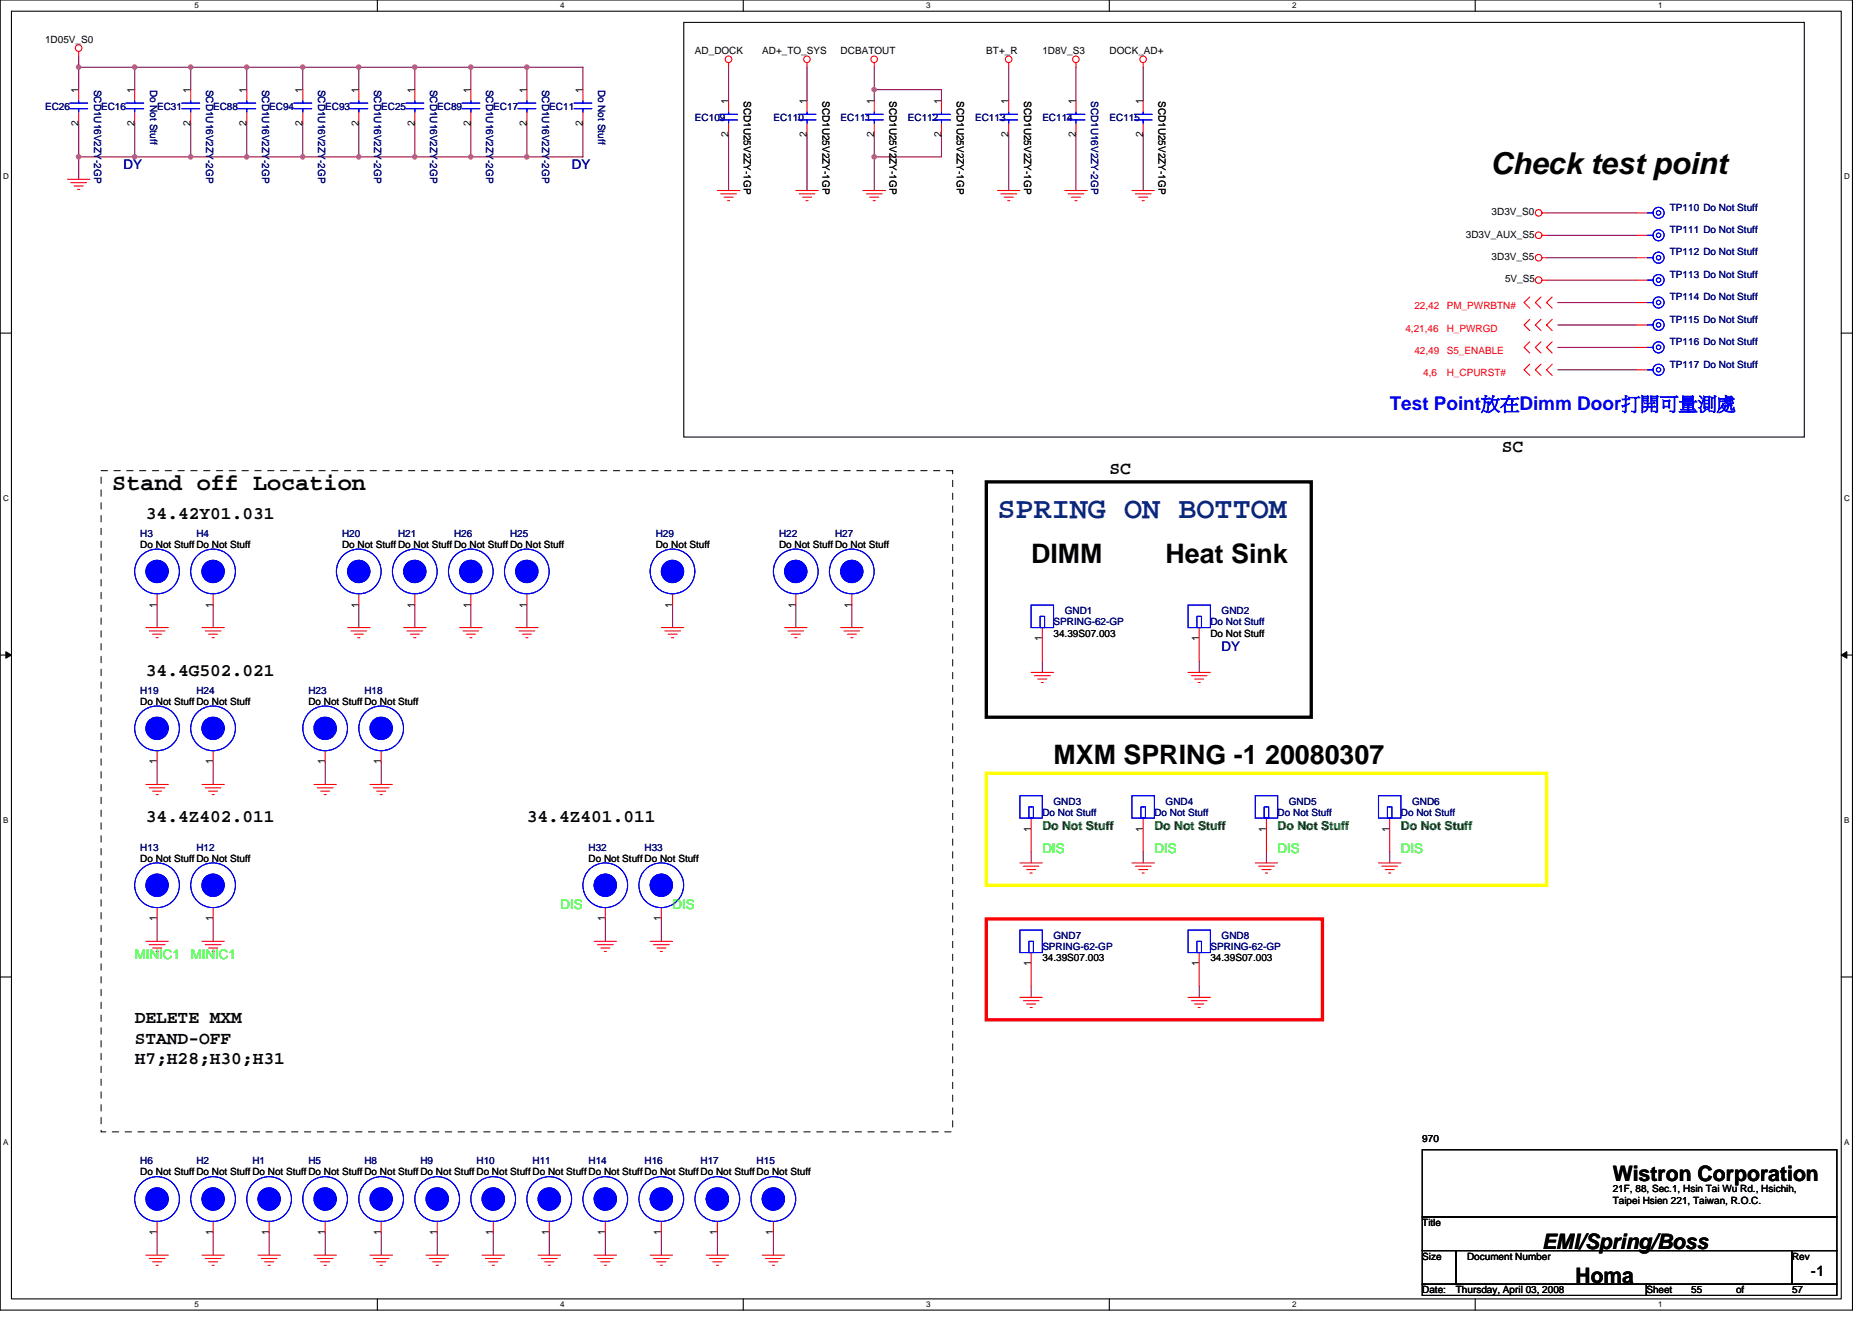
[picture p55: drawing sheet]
<svg xmlns="http://www.w3.org/2000/svg" width="297mm" height="210mm" viewBox="0 0 297 210" stroke-linecap="round" stroke-linejoin="round" font-family="sans-serif">
<defs><g id="words">
<text font-size="4.8" x="236.5" y="27.5">Check test point</text>
<text font-size="4.8" fill="#004080" x="158.3" y="82.2">SPRING ON BOTTOM</text>
<g font-size="4.3">
<text x="163.6" y="89.3">DIMM</text>
<text x="185" y="89.3">Heat Sink</text>
<text x="167.2" y="121.3">MXM SPRING -1 20080307</text>
</g>
<text font-size="3.7" x="17.8" y="77.8">Stand off Location</text>
<g font-size="3.4">
<text x="255.9" y="187.3">Wistron Corporation</text>
<text x="244.7" y="198.2">EMI/Spring/Boss</text>
<text x="250" y="203.5">Homa</text>
</g>
<text font-size="3" fill="#00f" x="220.5" y="65">Test Point放在Dimm Door打開可量測處</text>
<g font-size="2.8">
<text x="238.3" y="71.7">SC</text>
<text x="176.1" y="75.2">SC</text>
<text x="23.2" y="82.4">34.42Y01.031</text>
<text x="23.2" y="107.3">34.4G502.021</text>
<text x="23.2" y="130.4">34.4Z402.011</text>
<text x="83.6" y="130.4">34.4Z401.011</text>
<text x="21.4" y="162.4">DELETE MXM</text>
<text x="21.4" y="165.6">STAND-OFF</text>
<text x="21.4" y="168.8">H7;H28;H30;H31</text>
</g>
<text font-size="2.3" x="287.4" y="202.5">-1</text>
<g font-size="2.1" fill="#0000a0">
<text x="19.6" y="26.8">DY</text>
<text x="90.7" y="26.8">DY</text>
<text x="193.8" y="103.3">DY</text>
</g>
<g font-size="2.1" fill="#0f0">
<text x="165.4" y="135.3">DIS</text>
<text x="183.2" y="135.3">DIS</text>
<text x="202.7" y="135.3">DIS</text>
<text x="222.3" y="135.3">DIS</text>
<text x="88.9" y="144.1">DIS</text>
<text x="106.7" y="144.1">DIS</text>
<text x="21.4" y="152.1">MINIC1</text>
<text x="30.3" y="152.1">MINIC1</text>
</g>
<g font-size="1.9" fill="#008000">
<text x="165.4" y="131.6">Do Not Stuff</text>
<text x="183.2" y="131.6">Do Not Stuff</text>
<text x="202.7" y="131.6">Do Not Stuff</text>
<text x="222.3" y="131.6">Do Not Stuff</text>
</g>
<g font-size="1.6">
<text x="7.2" y="6.8">1D05V_S0</text>
<text x="110.3" y="8.5">AD_DOCK</text>
<text x="120.9" y="8.5">AD+_TO_SYS</text>
<text x="133.4" y="8.5">DCBATOUT</text>
<text x="156.5" y="8.5">BT+_R</text>
<text x="165.4" y="8.5">1D8V_S3</text>
<text x="176.1" y="8.5">DOCK_AD+</text>
<text x="12.5" y="14.8" transform="rotate(-90 12.5 14.8)">1</text>
<text x="21.4" y="14.8" transform="rotate(-90 21.4 14.8)">1</text>
<text x="30.2" y="14.8" transform="rotate(-90 30.2 14.8)">1</text>
<text x="39.1" y="14.8" transform="rotate(-90 39.1 14.8)">1</text>
<text x="48" y="14.8" transform="rotate(-90 48 14.8)">1</text>
<text x="56.9" y="14.8" transform="rotate(-90 56.9 14.8)">1</text>
<text x="65.8" y="14.8" transform="rotate(-90 65.8 14.8)">1</text>
<text x="74.7" y="14.8" transform="rotate(-90 74.7 14.8)">1</text>
<text x="83.6" y="14.8" transform="rotate(-90 83.6 14.8)">1</text>
<text x="92.5" y="14.8" transform="rotate(-90 92.5 14.8)">1</text>
<text x="115.6" y="16.5" transform="rotate(-90 115.6 16.5)">1</text>
<text x="118" y="16" transform="rotate(90 118 16)">SCD1U25V2ZY-1GP</text>
<text x="128" y="16.5" transform="rotate(-90 128 16.5)">1</text>
<text x="130.5" y="16" transform="rotate(90 130.5 16)">SCD1U25V2ZY-1GP</text>
<text x="138.7" y="16.5" transform="rotate(-90 138.7 16.5)">1</text>
<text x="141.2" y="16" transform="rotate(90 141.2 16)">SCD1U25V2ZY-1GP</text>
<text x="149.4" y="16.5" transform="rotate(-90 149.4 16.5)">1</text>
<text x="151.8" y="16" transform="rotate(90 151.8 16)">SCD1U25V2ZY-1GP</text>
<text x="160" y="16.5" transform="rotate(-90 160 16.5)">1</text>
<text x="162.5" y="16" transform="rotate(90 162.5 16)">SCD1U25V2ZY-1GP</text>
<text x="170.7" y="16.5" transform="rotate(-90 170.7 16.5)">1</text>
<text x="181.4" y="16.5" transform="rotate(-90 181.4 16.5)">1</text>
<text x="183.8" y="16" transform="rotate(90 183.8 16)">SCD1U25V2ZY-1GP</text>
<text x="12.5" y="19.9" transform="rotate(-90 12.5 19.9)">2</text>
<text x="21.4" y="19.9" transform="rotate(-90 21.4 19.9)">2</text>
<text x="30.2" y="19.9" transform="rotate(-90 30.2 19.9)">2</text>
<text x="39.1" y="19.9" transform="rotate(-90 39.1 19.9)">2</text>
<text x="48" y="19.9" transform="rotate(-90 48 19.9)">2</text>
<text x="56.9" y="19.9" transform="rotate(-90 56.9 19.9)">2</text>
<text x="65.8" y="19.9" transform="rotate(-90 65.8 19.9)">2</text>
<text x="74.7" y="19.9" transform="rotate(-90 74.7 19.9)">2</text>
<text x="83.6" y="19.9" transform="rotate(-90 83.6 19.9)">2</text>
<text x="92.5" y="19.9" transform="rotate(-90 92.5 19.9)">2</text>
<text x="115.6" y="21.7" transform="rotate(-90 115.6 21.7)">2</text>
<text x="128" y="21.7" transform="rotate(-90 128 21.7)">2</text>
<text x="138.7" y="21.7" transform="rotate(-90 138.7 21.7)">2</text>
<text x="149.4" y="21.7" transform="rotate(-90 149.4 21.7)">2</text>
<text x="160" y="21.7" transform="rotate(-90 160 21.7)">2</text>
<text x="170.7" y="21.7" transform="rotate(-90 170.7 21.7)">2</text>
<text x="181.4" y="21.7" transform="rotate(-90 181.4 21.7)">2</text>
<text x="236.7" y="34.1">3D3V_S0</text>
<text x="232.6" y="37.7">3D3V_AUX_S5</text>
<text x="236.7" y="41.3">3D3V_S5</text>
<text x="238.8" y="44.8">5V_S5</text>
<text x="22.3" y="86.9">Do Not Stuff Do Not Stuff</text>
<text x="54.3" y="86.9">Do Not Stuff Do Not Stuff Do Not Stuff Do Not Stuff</text>
<text x="104.1" y="86.9">Do Not Stuff</text>
<text x="123.6" y="86.9">Do Not Stuff Do Not Stuff</text>
<text x="24.9" y="96.4" transform="rotate(-90 24.9 96.4)">1</text>
<text x="33.8" y="96.4" transform="rotate(-90 33.8 96.4)">1</text>
<text x="56.9" y="96.4" transform="rotate(-90 56.9 96.4)">1</text>
<text x="65.8" y="96.4" transform="rotate(-90 65.8 96.4)">1</text>
<text x="74.7" y="96.4" transform="rotate(-90 74.7 96.4)">1</text>
<text x="83.6" y="96.4" transform="rotate(-90 83.6 96.4)">1</text>
<text x="106.7" y="96.4" transform="rotate(-90 106.7 96.4)">1</text>
<text x="126.3" y="96.4" transform="rotate(-90 126.3 96.4)">1</text>
<text x="135.1" y="96.4" transform="rotate(-90 135.1 96.4)">1</text>
<text x="165.4" y="101.7" transform="rotate(-90 165.4 101.7)">1</text>
<text x="167.2" y="101">34.39S07.003</text>
<text x="190.3" y="101.7" transform="rotate(-90 190.3 101.7)">1</text>
<text x="192.1" y="101">Do Not Stuff</text>
<text x="22.3" y="111.8">Do Not Stuff Do Not Stuff</text>
<text x="48.9" y="111.8">Do Not Stuff Do Not Stuff</text>
<text x="24.9" y="121.3" transform="rotate(-90 24.9 121.3)">1</text>
<text x="33.8" y="121.3" transform="rotate(-90 33.8 121.3)">1</text>
<text x="51.6" y="121.3" transform="rotate(-90 51.6 121.3)">1</text>
<text x="60.5" y="121.3" transform="rotate(-90 60.5 121.3)">1</text>
<text x="163.6" y="132" transform="rotate(-90 163.6 132)">1</text>
<text x="181.4" y="132" transform="rotate(-90 181.4 132)">1</text>
<text x="200.9" y="132" transform="rotate(-90 200.9 132)">1</text>
<text x="220.5" y="132" transform="rotate(-90 220.5 132)">1</text>
<text x="22.3" y="136.7">Do Not Stuff Do Not Stuff</text>
<text x="93.4" y="136.7">Do Not Stuff Do Not Stuff</text>
<text x="24.9" y="146.2" transform="rotate(-90 24.9 146.2)">1</text>
<text x="33.8" y="146.2" transform="rotate(-90 33.8 146.2)">1</text>
<text x="96" y="146.2" transform="rotate(-90 96 146.2)">1</text>
<text x="104.9" y="146.2" transform="rotate(-90 104.9 146.2)">1</text>
<text x="163.6" y="153.3" transform="rotate(-90 163.6 153.3)">1</text>
<text x="165.4" y="152.5">34.39S07.003</text>
<text x="190.3" y="153.3" transform="rotate(-90 190.3 153.3)">1</text>
<text x="192.1" y="152.5">34.39S07.003</text>
<text x="225.7" y="181.2">970</text>
<text x="22.3" y="186.5">Do Not Stuff Do Not Stuff Do Not Stuff Do Not Stuff Do Not Stuff Do Not Stuff Do Not Stuff Do Not Stuff Do Not Stuff Do Not Stuff Do Not Stuff Do Not Stuff</text>
<text x="255.9" y="189.2">21F, 88, Sec.1, Hsin Tai Wu Rd., Hsichih,</text>
<text x="255.9" y="191">Taipei Hsien 221, Taiwan, R.O.C.</text>
<text x="24.9" y="196" transform="rotate(-90 24.9 196)">1</text>
<text x="33.8" y="196" transform="rotate(-90 33.8 196)">1</text>
<text x="42.7" y="196" transform="rotate(-90 42.7 196)">1</text>
<text x="51.6" y="196" transform="rotate(-90 51.6 196)">1</text>
<text x="60.5" y="196" transform="rotate(-90 60.5 196)">1</text>
<text x="69.4" y="196" transform="rotate(-90 69.4 196)">1</text>
<text x="78.2" y="196" transform="rotate(-90 78.2 196)">1</text>
<text x="87.1" y="196" transform="rotate(-90 87.1 196)">1</text>
<text x="96" y="196" transform="rotate(-90 96 196)">1</text>
<text x="104.9" y="196" transform="rotate(-90 104.9 196)">1</text>
<text x="113.8" y="196" transform="rotate(-90 113.8 196)">1</text>
<text x="122.7" y="196" transform="rotate(-90 122.7 196)">1</text>
<text x="225.7" y="194.5">Title</text>
<text x="225.7" y="199.8">Size</text>
<text x="232.8" y="199.8">Document Number</text>
<text x="284.3" y="199.8">Rev</text>
<text x="225.7" y="205.2">Date:</text>
<text x="231" y="205.2">Thursday, April 03, 2008</text>
<text x="261.2" y="205.2">Sheet</text>
<text x="268.3" y="205.2">55</text>
<text x="275.5" y="205.2">of</text>
<text x="284.3" y="205.2">57</text>
</g>
<g font-size="1.6" fill="#000080">
<text x="7.2" y="17.4">EC26</text>
<text x="14.9" y="14.2" transform="rotate(90 14.9 14.2)">SCD1U16V2ZY-2GP</text>
<text x="16" y="17.4">EC16</text>
<text x="23.8" y="14.2" transform="rotate(90 23.8 14.2)">Do Not Stuff</text>
<text x="24.9" y="17.4">EC31</text>
<text x="32.7" y="14.2" transform="rotate(90 32.7 14.2)">SCD1U16V2ZY-2GP</text>
<text x="33.8" y="17.4">EC88</text>
<text x="41.6" y="14.2" transform="rotate(90 41.6 14.2)">SCD1U16V2ZY-2GP</text>
<text x="42.7" y="17.4">EC94</text>
<text x="50.5" y="14.2" transform="rotate(90 50.5 14.2)">SCD1U16V2ZY-2GP</text>
<text x="51.6" y="17.4">EC93</text>
<text x="59.4" y="14.2" transform="rotate(90 59.4 14.2)">SCD1U16V2ZY-2GP</text>
<text x="60.5" y="17.4">EC25</text>
<text x="68.3" y="14.2" transform="rotate(90 68.3 14.2)">SCD1U16V2ZY-2GP</text>
<text x="69.4" y="17.4">EC89</text>
<text x="77.1" y="14.2" transform="rotate(90 77.1 14.2)">SCD1U16V2ZY-2GP</text>
<text x="78.3" y="17.4">EC17</text>
<text x="86" y="14.2" transform="rotate(90 86 14.2)">SCD1U16V2ZY-2GP</text>
<text x="87.2" y="17.4">EC11</text>
<text x="94.9" y="14.2" transform="rotate(90 94.9 14.2)">Do Not Stuff</text>
<text x="173.2" y="16" transform="rotate(90 173.2 16)">SCD1U16V2ZY-2GP</text>
<text x="110.3" y="19.2">EC109</text>
<text x="122.7" y="19.2">EC110</text>
<text x="133.4" y="19.2">EC111</text>
<text x="144.1" y="19.2">EC112</text>
<text x="154.7" y="19.2">EC113</text>
<text x="165.4" y="19.2">EC114</text>
<text x="176.1" y="19.2">EC115</text>
<text x="265" y="33.4">TP110 Do Not Stuff</text>
<text x="265" y="40.5">TP112 Do Not Stuff</text>
<text x="265" y="37">TP111 Do Not Stuff</text>
<text x="265" y="47.6">TP114 Do Not Stuff</text>
<text x="265" y="44.1">TP113 Do Not Stuff</text>
<text x="265" y="51.2">TP115 Do Not Stuff</text>
<text x="265" y="54.8">TP116 Do Not Stuff</text>
<text x="265" y="58.3">TP117 Do Not Stuff</text>
<text x="22.3" y="85.2">H3</text>
<text x="31.2" y="85.2">H4</text>
<text x="54.3" y="85.2">H20</text>
<text x="63.2" y="85.2">H21</text>
<text x="72" y="85.2">H26</text>
<text x="80.9" y="85.2">H25</text>
<text x="104.1" y="85.2">H29</text>
<text x="123.6" y="85.2">H22</text>
<text x="132.5" y="85.2">H27</text>
<text x="167.2" y="99.2">SPRING-62-GP</text>
<text x="168.9" y="97.4">GND1</text>
<text x="192.1" y="99.2">Do Not Stuff</text>
<text x="193.8" y="97.4">GND2</text>
<text x="22.3" y="110">H19</text>
<text x="31.2" y="110">H24</text>
<text x="48.9" y="110">H23</text>
<text x="57.8" y="110">H18</text>
<text x="165.4" y="129.4">Do Not Stuff</text>
<text x="167.2" y="127.7">GND3</text>
<text x="183.2" y="129.4">Do Not Stuff</text>
<text x="185" y="127.7">GND4</text>
<text x="202.7" y="129.4">Do Not Stuff</text>
<text x="204.5" y="127.7">GND5</text>
<text x="222.3" y="129.4">Do Not Stuff</text>
<text x="224.1" y="127.7">GND6</text>
<text x="22.3" y="134.9">H13</text>
<text x="31.2" y="134.9">H12</text>
<text x="93.4" y="134.9">H32</text>
<text x="102.3" y="134.9">H33</text>
<text x="167.2" y="149">GND7</text>
<text x="193.8" y="149">GND8</text>
<text x="165.4" y="150.8">SPRING-62-GP</text>
<text x="192.1" y="150.8">SPRING-62-GP</text>
<text x="22.3" y="184.7">H6</text>
<text x="31.2" y="184.7">H2</text>
<text x="40" y="184.7">H1</text>
<text x="48.9" y="184.7">H5</text>
<text x="57.8" y="184.7">H8</text>
<text x="66.7" y="184.7">H9</text>
<text x="75.6" y="184.7">H10</text>
<text x="84.5" y="184.7">H11</text>
<text x="93.4" y="184.7">H14</text>
<text x="102.3" y="184.7">H16</text>
<text x="111.2" y="184.7">H17</text>
<text x="120.1" y="184.7">H15</text>
</g>
<g font-size="1.6" fill="#f00">
<text x="223" y="52.6">4,21,46</text>
<text x="224.4" y="49.1">22,42</text>
<text x="229.6" y="52.6">H_PWRGD</text>
<text x="229.6" y="49.1">PM_PWRBTN#</text>
<text x="224.4" y="56.2">42,49</text>
<text x="225.8" y="59.7">4,6</text>
<text x="229.6" y="56.2">S5_ENABLE</text>
<text x="229.6" y="59.7">H_CPURST#</text>
</g>
<g font-size="1.3">
<text x="30.8" y="1.3">5</text>
<text x="88.9" y="1.3">4</text>
<text x="147" y="1.3">3</text>
<text x="205" y="1.3">2</text>
<text x="263.1" y="1.3">1</text>
<text x=".5" y="28.4">D</text>
<text x="292.6" y="28.4">D</text>
<text x=".5" y="79.5">C</text>
<text x="292.6" y="79.5">C</text>
<text x=".5" y="130.6">B</text>
<text x="292.6" y="130.6">B</text>
<text x=".5" y="181.7">A</text>
<text x="292.6" y="181.7">A</text>
<text x="30.8" y="207.4">5</text>
<text x="88.9" y="207.4">4</text>
<text x="147" y="207.4">3</text>
<text x="205" y="207.4">2</text>
<text x="263.1" y="207.4">1</text>
</g>
</g></defs>
<path d="M0 0h293.9v207.9h-293.9zM1.8 1.8h290.4v204.3h-290.4z" fill="none" stroke="#000" stroke-width=".17"/>
<g fill="#fff">
<path d="M30.8 .2h.7v1.4h-.7z"/>
<path d="M30.8 206.3h.7v1.4h-.7z"/>
</g>
<path d="M59.9 0v1.8M59.9 206.1v1.8" fill="none" stroke="#000" stroke-width=".17"/>
<g fill="#fff">
<path d="M88.9 .2h.7v1.4h-.7z"/>
<path d="M88.9 206.3h.7v1.4h-.7z"/>
</g>
<path d="M117.9 0v1.8M117.9 206.1v1.8" fill="none" stroke="#000" stroke-width=".17"/>
<g fill="#fff">
<path d="M147 .2h.7v1.4h-.7z"/>
<path d="M147 206.3h.7v1.4h-.7z"/>
</g>
<path d="M176 0v1.8M176 206.1v1.8" fill="none" stroke="#000" stroke-width=".17"/>
<g fill="#fff">
<path d="M205 .2h.7v1.4h-.7z"/>
<path d="M205 206.3h.7v1.4h-.7z"/>
</g>
<path d="M234.1 0v1.8M234.1 206.1v1.8" fill="none" stroke="#000" stroke-width=".17"/>
<g fill="#fff">
<path d="M263.1 .2h.7v1.4h-.7z"/>
<path d="M263.1 206.3h.7v1.4h-.7z"/>
<path d="M.5 27.3h.9v1.4h-.9z"/>
<path d="M292.6 27.3h.9v1.4h-.9z"/>
<path d="M.5 78.4h.9v1.4h-.9z"/>
<path d="M292.6 78.4h.9v1.4h-.9z"/>
</g>
<path d="M0 52.9h1.8M292.2 52.9h1.7" fill="none" stroke="#000" stroke-width=".17"/>
<g fill="#fff">
<path d="M.5 129.5h.8v1.4h-.8z"/>
<path d="M292.6 129.5h.9v1.4h-.9z"/>
</g>
<path d="M0 103.9h1.8M292.2 103.9h1.7" fill="none" stroke="#000" stroke-width=".17"/>
<path d="M.9 103.4l.9 .5-.9 .5zM292.2 103.9l.8-.5v1z" fill="#000" stroke="#000" stroke-width=".16"/>
<g fill="#fff">
<path d="M.5 180.5h.8v1.4h-.8z"/>
<path d="M292.6 180.5h.9v1.4h-.9z"/>
</g>
<path d="M108.5 3.6h177.8v65.7h-177.8zM0 155h1.8M292.2 155h1.7M225.7 182.4h65.8v10.7h-65.8zM225.7 193.1h65.8v5.3h-65.8zM225.7 198.4h5.3v5.4h-5.3zM231 198.4h53.3v5.4h-53.3zM284.3 198.4h7.2v5.4h-7.2zM225.7 203.8h35.5v1.7h-35.5zM261.2 203.8h30.3v1.7h-30.3z" fill="none" stroke="#000" stroke-width=".17"/>
<g fill="none" stroke="#800040" stroke-width=".17">
<path d="M12.5 19.6v8.8M12.5 10.7h80v3.5M12.5 8.9v5.3M21.4 10.7v3.5M21.4 19.6v5.3M30.3 10.7v3.5M30.3 19.6v5.3M39.2 10.7v3.5M39.2 19.6v5.3M48 10.7v3.5M48 19.6v5.3M56.9 10.7v3.5"/>
<path d="M56.9 19.6v5.3M65.8 10.7v3.5M65.8 19.6v5.3M74.7 10.7v3.5M74.7 19.6v5.3M83.6 10.7v3.5M83.6 19.6v5.3M92.5 19.6v5.3h-80M115.6 10.7v5.3M128.1 10.7v5.3M138.7 10.7v5.3M138.7 14.2h10.7v1.8"/>
<path d="M160.1 10.7v5.3M170.7 10.7v5.3M181.4 10.7v5.3M115.6 21.3v8.9M128.1 21.3v8.9M138.7 21.3v8.9M149.4 21.3v3.6h-10.7M160.1 21.3v8.9M170.7 21.3v8.9M181.4 21.3v8.9M245.4 33.8h14.2M245.4 37.3h14.2"/>
<path d="M245.4 44.4h14.2M245.4 40.9h14.2M247.2 55.1h12.4M247.2 58.7h12.4M247.2 48h12.4M247.2 51.6h12.4M24.9 96v3.6M33.8 96v3.6M56.9 96v3.6M65.8 96v3.6M74.7 96v3.6M83.6 96v3.6"/>
<path d="M106.7 96v3.6M126.3 96v3.6M135.2 96v3.6M165.4 104.9v1.8M190.3 104.9v1.8M24.9 120.9v3.6M33.8 120.9v3.6M51.6 120.9v3.6M60.5 120.9v3.6M163.6 135.1v1.8M181.4 135.1v1.8M201 135.1v1.8"/>
<path d="M220.5 135.1v1.8M24.9 145.8v3.6M33.8 145.8v3.6M96.1 145.8v3.6M104.9 145.8v3.6M163.6 156.5v1.7M190.3 156.5v1.7M24.9 195.6v3.5M33.8 195.6v3.5M42.7 195.6v3.5M51.6 195.6v3.5M60.5 195.6v3.5"/>
<path d="M69.4 195.6v3.5M78.3 195.6v3.5M87.2 195.6v3.5M96.1 195.6v3.5M104.9 195.6v3.5M113.8 195.6v3.5M122.7 195.6v3.5"/>
</g>
<g fill="#f0f" stroke="#f0f" stroke-width=".17">
<circle cx="21.4" cy="10.7" r=".35"/>
<circle cx="21.4" cy="24.9" r=".35"/>
<circle cx="12.5" cy="10.7" r=".35"/>
<circle cx="12.5" cy="24.9" r=".35"/>
<circle cx="39.1" cy="10.7" r=".35"/>
<circle cx="39.1" cy="24.9" r=".35"/>
<circle cx="30.3" cy="10.7" r=".35"/>
<circle cx="30.3" cy="24.9" r=".35"/>
<circle cx="56.9" cy="10.7" r=".35"/>
<circle cx="56.9" cy="24.9" r=".35"/>
<circle cx="48" cy="10.7" r=".35"/>
<circle cx="48" cy="24.9" r=".35"/>
<circle cx="74.7" cy="10.7" r=".35"/>
<circle cx="74.7" cy="24.9" r=".35"/>
<circle cx="65.8" cy="10.7" r=".35"/>
<circle cx="65.8" cy="24.9" r=".35"/>
<circle cx="83.6" cy="10.7" r=".35"/>
<circle cx="83.6" cy="24.9" r=".35"/>
<circle cx="138.7" cy="14.2" r=".35"/>
<circle cx="138.7" cy="24.9" r=".35"/>
</g>
<g fill="none" stroke="#f00" stroke-width=".17">
<path d="M12.5 8.2v.7M12.5 14.2v1.8M12.5 17.8v1.8M21.4 14.2v1.8M21.4 17.8v1.8M30.3 14.2v1.8M30.3 17.8v1.8M39.2 14.2v1.8M39.2 17.8v1.8M48 14.2v1.8M48 17.8v1.8M56.9 14.2v1.8"/>
<path d="M56.9 17.8v1.8M65.8 14.2v1.8M65.8 17.8v1.8M74.7 14.2v1.8M74.7 17.8v1.8M83.6 14.2v1.8M83.6 17.8v1.8M92.5 14.2v1.8M92.5 17.8v1.8M115.6 9.9v.8M115.6 16v1.8M115.6 19.6v1.7"/>
<path d="M128.1 9.9v.8M128.1 16v1.8M128.1 19.6v1.7M138.7 9.9v.8M138.7 16v1.8M138.7 19.6v1.7M149.4 16v1.8M149.4 19.6v1.7M160.1 9.9v.8M160.1 16v1.8M160.1 19.6v1.7M170.7 16v1.8"/>
<path d="M170.7 19.6v1.7M170.7 9.9v.8M181.4 16v1.8M181.4 19.6v1.7M181.4 9.9v.8M10.7 28.4h3.6M11.2 29h2.5M11.8 29.5h1.4M12.3 30.1h.4M113.8 30.2h3.6M114.4 30.8h2.5M114.9 31.3h1.4"/>
<path d="M115.4 31.8h.4M126.3 30.2h3.5M126.8 30.8h2.5M127.3 31.3h1.5M127.9 31.8h.3M136.9 30.2h3.6M137.5 30.8h2.5M138 31.3h1.4M138.6 31.8h.3M158.3 30.2h3.5M158.8 30.8h2.5M159.3 31.3h1.5"/>
<path d="M159.9 31.8h.3M168.9 30.2h3.6M169.5 30.8h2.5M170 31.3h1.4M170.6 31.8h.3M179.6 30.2h3.6M180.1 30.8h2.5M180.7 31.3h1.4M181.2 31.8h.4M244.7 37.3h.7M244.7 33.8h.7M259.6 37.3h1.8"/>
<path d="M259.6 33.8h1.8M242.7 47.1l-.9 .9 .9 .9M242.7 54.2l-.9 .9 .9 .9M242.7 57.8l-.9 .9 .9 .9M242.7 50.7l-.9 .9 .9 .9M244.5 54.2l-.9 .9 .9 .9M244.5 57.8l-.9 .9 .9 .9M244.5 47.1l-.9 .9 .9 .9M244.5 50.7l-.9 .9 .9 .9M244.7 44.4h.7M244.7 40.9h.7M246.3 50.7l-.9 .9 .9 .9"/>
<path d="M246.3 47.1l-.9 .9 .9 .9M246.3 54.2l-.9 .9 .9 .9M246.3 57.8l-.9 .9 .9 .9M259.6 44.4h1.8M259.6 40.9h1.8M259.6 55.1h1.8M259.6 58.7h1.8M259.6 51.6h1.8M259.6 48h1.8M23.2 99.6h3.5M24.9 94.2v1.8M32 99.6h3.6"/>
<path d="M33.8 94.2v1.8M55.2 99.6h3.5M56.9 94.2v1.8M64 99.6h3.6M65.8 94.2v1.8M72.9 99.6h3.6M74.7 94.2v1.8M81.8 99.6h3.6M83.6 94.2v1.8M104.9 99.6h3.6M106.7 94.2v1.8M124.5 99.6h3.6"/>
<path d="M126.3 94.2v1.8M133.4 99.6h3.5M135.2 94.2v1.8M165.4 99.6v5.3M190.3 99.6v5.3M23.7 100.1h2.5M24.2 100.6h1.5M24.8 101.2h.3M24.9 119.1v1.8M32.6 100.1h2.5M33.1 100.6h1.4M33.7 101.2h.3"/>
<path d="M33.8 119.1v1.8M51.6 119.1v1.8M55.7 100.1h2.5M56.2 100.6h1.5M56.8 101.2h.3M60.5 119.1v1.8M64.6 100.1h2.5M65.1 100.6h1.4M65.7 101.2h.3M73.5 100.1h2.5M74 100.6h1.4M74.5 101.2h.4"/>
<path d="M82.4 100.1h2.5M82.9 100.6h1.4M83.4 101.2h.4M105.5 100.1h2.5M106 100.6h1.4M106.5 101.2h.4M125 100.1h2.5M125.6 100.6h1.4M126.1 101.2h.3M133.9 100.1h2.5M134.4 100.6h1.5M135 101.2h.3"/>
<path d="M163.6 106.7h3.6M164.1 107.2h2.5M164.7 107.7h1.4M165.2 108.3h.4M188.5 106.7h3.6M189 107.2h2.5M189.6 107.7h1.4M190.1 108.3h.4M23.2 124.5h3.5M23.7 125h2.5M24.2 125.5h1.5M24.8 126.1h.3"/>
<path d="M32 124.5h3.6M32.6 125h2.5M33.1 125.5h1.4M33.7 126.1h.3M49.8 124.5h3.6M50.4 125h2.4M50.9 125.5h1.4M51.4 126.1h.4M58.7 124.5h3.6M59.2 125h2.5M59.8 125.5h1.4M60.3 126.1h.4"/>
<path d="M161.8 136.9h3.6M162.4 137.4h2.5M162.9 138h1.4M163.4 138.5h.4M163.6 129.8v5.3M179.6 136.9h3.6M180.1 137.4h2.5M180.7 138h1.4M181.2 138.5h.4M181.4 129.8v5.3M199.2 136.9h3.5M199.7 137.4h2.5"/>
<path d="M200.2 138h1.5M200.8 138.5h.3M201 129.8v5.3M218.7 136.9h3.6M219.3 137.4h2.5M219.8 138h1.4M220.3 138.5h.4M220.5 129.8v5.3M23.2 149.4h3.5M23.7 149.9h2.5M24.2 150.4h1.5M24.8 151h.3"/>
<path d="M24.9 144v1.8M32 149.4h3.6M32.6 149.9h2.5M33.1 150.4h1.4M33.7 151h.3M33.8 144v1.8M94.3 149.4h3.5M94.8 149.9h2.5M95.3 150.4h1.5M95.9 151h.3M96.1 144v1.8M103.2 149.4h3.5"/>
<path d="M103.7 149.9h2.5M104.2 150.4h1.5M104.8 151h.3M104.9 144v1.8M161.8 158.2h3.6M162.4 158.8h2.5M162.9 159.3h1.4M163.4 159.9h.4M163.6 151.1v5.4M188.5 158.2h3.6M189 158.8h2.5M189.6 159.3h1.4"/>
<path d="M190.1 159.9h.4M190.3 151.1v5.4M23.2 199.1h3.5M23.7 199.7h2.5M24.9 193.8v1.8M32 199.1h3.6M32.6 199.7h2.5M33.8 193.8v1.8M40.9 199.1h3.6M41.5 199.7h2.5M42.7 193.8v1.8M49.8 199.1h3.6"/>
<path d="M50.4 199.7h2.4M51.6 193.8v1.8M58.7 199.1h3.6M59.2 199.7h2.5M60.5 193.8v1.8M67.6 199.1h3.6M68.1 199.7h2.5M69.4 193.8v1.8M76.5 199.1h3.5M77 199.7h2.5M78.3 193.8v1.8M85.4 199.1h3.5"/>
<path d="M85.9 199.7h2.5M87.2 193.8v1.8M94.3 199.1h3.5M94.8 199.7h2.5M96.1 193.8v1.8M103.2 199.1h3.5M103.7 199.7h2.5M104.9 193.8v1.8M112.1 199.1h3.5M112.6 199.7h2.5M113.8 193.8v1.8M120.9 199.1h3.6"/>
<path d="M121.5 199.7h2.5M122.7 193.8v1.8M24.2 200.2h1.5M24.8 200.7h.3M33.1 200.2h1.4M33.7 200.7h.3M42 200.2h1.4M42.5 200.7h.4M50.9 200.2h1.4M51.4 200.7h.4M59.8 200.2h1.4M60.3 200.7h.4"/>
<path d="M68.7 200.2h1.4M69.2 200.7h.4M77.6 200.2h1.4M78.1 200.7h.3M86.4 200.2h1.5M87 200.7h.3M95.3 200.2h1.5M95.9 200.7h.3M104.2 200.2h1.5M104.8 200.7h.3M113.1 200.2h1.5M113.7 200.7h.3"/>
<path d="M122 200.2h1.4M122.6 200.7h.3"/>
<circle cx="12.5" cy="7.6" r=".52"/>
<circle cx="115.6" cy="9.4" r=".52"/>
<circle cx="128" cy="9.4" r=".52"/>
<circle cx="138.7" cy="9.4" r=".52"/>
<circle cx="160" cy="9.4" r=".52"/>
<circle cx="170.7" cy="9.4" r=".52"/>
<circle cx="181.4" cy="9.4" r=".52"/>
<circle cx="244.1" cy="33.8" r=".52"/>
<circle cx="244.1" cy="37.3" r=".52"/>
<circle cx="244.1" cy="44.4" r=".52"/>
<circle cx="244.1" cy="40.9" r=".52"/>
</g>
<path d="M16 74.7h135.2v104.9h-135.2z" fill="none" stroke="#000" stroke-width=".16" stroke-dasharray="1 1 1 1 1 1 1 1"/>
<path d="M156.5 76.5h51.6v37.3h-51.6z" fill="none" stroke="#000" stroke-width=".53"/>
<path d="M156.5 122.7h88.9v17.8h-88.9z" fill="none" stroke="#ff0" stroke-width=".53"/>
<path d="M156.5 145.8h53.3v16h-53.3z" fill="none" stroke="#f00" stroke-width=".53"/>
<g fill="none" stroke="#00f" stroke-width=".17">
<path d="M11.1 16.4h2.8M11.1 17.3h2.8M12.5 16v.4M12.5 17.3v.5M20 16.4h2.8M20 17.3h2.8M21.4 16v.4M21.4 17.3v.5M28.8 16.4h2.9M28.8 17.3h2.9M30.3 16v.4M30.3 17.3v.5"/>
<path d="M37.7 16.4h2.9M37.7 17.3h2.9M39.2 16v.4M39.2 17.3v.5M46.6 16.4h2.9M46.6 17.3h2.9M48 16v.4M48 17.3v.5M55.5 16.4h2.9M55.5 17.3h2.9M56.9 16v.4M56.9 17.3v.5"/>
<path d="M64.4 16.4h2.8M64.4 17.3h2.8M65.8 16v.4M65.8 17.3v.5M73.3 16.4h2.8M73.3 17.3h2.8M74.7 16v.4M74.7 17.3v.5M82.2 16.4h2.8M82.2 17.3h2.8M83.6 16v.4M83.6 17.3v.5"/>
<path d="M91.1 16.4h2.8M91.1 17.3h2.8M92.5 16v.4M92.5 17.3v.5M114.2 18.1h2.8M114.2 19h2.8M115.6 17.8v.3M115.6 19v.6M126.6 18.1h2.9M126.6 19h2.9M128.1 17.8v.3M128.1 19v.6"/>
<path d="M137.3 18.1h2.8M137.3 19h2.8M138.7 17.8v.3M138.7 19v.6M148 18.1h2.8M148 19h2.8M149.4 17.8v.3M149.4 19v.6M158.6 18.1h2.9M158.6 19h2.9M160.1 17.8v.3M160.1 19v.6"/>
<path d="M169.3 18.1h2.8M169.3 19h2.8M170.7 17.8v.3M170.7 19v.6M180 18.1h2.8M180 19h2.8M181.4 17.8v.3M181.4 19v.6M261.4 37.3h.9M261.4 33.8h.9M261.4 55.1h.9M261.4 58.7h.9"/>
<path d="M261.4 40.9h.9M261.4 51.6h.9M261.4 48h.9M261.4 44.5h.9M163.6 96h3.6v3.6h-3.6zM165 97.8h.8v1.8h-.8zM188.5 96h3.6v3.6h-3.6zM189.9 97.8h.7v1.8h-.7zM161.8 126.2h3.6v3.6h-3.6zM163.3 128h.7v1.8h-.7zM179.6 126.2h3.6v3.6h-3.6zM181 128h.8v1.8h-.8z"/>
<path d="M199.2 126.2h3.5v3.6h-3.5zM200.6 128h.7v1.8h-.7zM218.7 126.2h3.6v3.6h-3.6zM220.2 128h.7v1.8h-.7zM161.8 147.6h3.6v3.5h-3.6zM163.3 149.4h.7v1.7h-.7zM188.5 147.6h3.6v3.5h-3.6zM189.9 149.4h.7v1.7h-.7z"/>
<circle cx="263.2" cy="37.3" r=".35"/>
<circle cx="263.2" cy="33.8" r=".35"/>
<circle cx="263.2" cy="33.8" r=".88"/>
<circle cx="263.2" cy="37.3" r=".88"/>
<circle cx="263.2" cy="58.7" r=".35"/>
<circle cx="263.2" cy="48" r=".35"/>
<circle cx="263.2" cy="51.5" r=".35"/>
<circle cx="263.2" cy="44.4" r=".35"/>
<circle cx="263.2" cy="40.9" r=".35"/>
<circle cx="263.2" cy="55.1" r=".35"/>
<circle cx="263.2" cy="51.5" r=".88"/>
<circle cx="263.2" cy="55.1" r=".88"/>
<circle cx="263.2" cy="44.4" r=".88"/>
<circle cx="263.2" cy="58.7" r=".88"/>
<circle cx="263.2" cy="40.9" r=".88"/>
<circle cx="263.2" cy="48" r=".88"/>
<circle cx="24.9" cy="90.7" r="3.5"/>
<circle cx="33.8" cy="90.7" r="3.5"/>
<circle cx="56.9" cy="90.7" r="3.5"/>
<circle cx="65.8" cy="90.7" r="3.5"/>
<circle cx="74.7" cy="90.7" r="3.5"/>
<circle cx="83.6" cy="90.7" r="3.5"/>
<circle cx="106.7" cy="90.7" r="3.5"/>
<circle cx="126.3" cy="90.7" r="3.5"/>
<circle cx="135.2" cy="90.7" r="3.5"/>
<circle cx="24.9" cy="115.6" r="3.5"/>
<circle cx="33.8" cy="115.6" r="3.5"/>
<circle cx="51.6" cy="115.6" r="3.5"/>
<circle cx="60.5" cy="115.6" r="3.5"/>
<circle cx="24.9" cy="140.5" r="3.5"/>
<circle cx="33.8" cy="140.5" r="3.5"/>
<circle cx="96" cy="140.5" r="3.5"/>
<circle cx="104.9" cy="140.5" r="3.5"/>
<circle cx="24.9" cy="190.2" r="3.5"/>
<circle cx="33.8" cy="190.2" r="3.5"/>
<circle cx="42.7" cy="190.2" r="3.5"/>
<circle cx="51.6" cy="190.2" r="3.5"/>
<circle cx="60.5" cy="190.2" r="3.5"/>
<circle cx="69.4" cy="190.2" r="3.5"/>
<circle cx="78.3" cy="190.2" r="3.5"/>
<circle cx="87.1" cy="190.2" r="3.5"/>
<circle cx="96" cy="190.2" r="3.5"/>
<circle cx="104.9" cy="190.2" r="3.5"/>
<circle cx="113.8" cy="190.2" r="3.5"/>
<circle cx="122.7" cy="190.2" r="3.5"/>
</g>
<g fill="#00f" stroke="#00f" stroke-width=".17">
<circle cx="33.8" cy="140.4" r="1.77"/>
<circle cx="96" cy="190.2" r="1.77"/>
<circle cx="60.5" cy="115.6" r="1.77"/>
<circle cx="126.3" cy="90.7" r="1.77"/>
<circle cx="24.9" cy="140.4" r="1.77"/>
<circle cx="135.2" cy="90.7" r="1.77"/>
<circle cx="78.3" cy="190.2" r="1.77"/>
<circle cx="24.9" cy="190.2" r="1.77"/>
<circle cx="42.7" cy="190.2" r="1.77"/>
<circle cx="51.6" cy="115.6" r="1.77"/>
<circle cx="122.7" cy="190.2" r="1.77"/>
<circle cx="24.9" cy="115.6" r="1.77"/>
<circle cx="33.8" cy="190.2" r="1.77"/>
<circle cx="113.8" cy="190.2" r="1.77"/>
<circle cx="33.8" cy="90.7" r="1.77"/>
<circle cx="87.1" cy="190.2" r="1.77"/>
<circle cx="104.9" cy="140.4" r="1.77"/>
<circle cx="65.8" cy="90.7" r="1.77"/>
<circle cx="33.8" cy="115.6" r="1.77"/>
<circle cx="56.9" cy="90.7" r="1.77"/>
<circle cx="83.6" cy="90.7" r="1.77"/>
<circle cx="104.9" cy="190.2" r="1.77"/>
<circle cx="96" cy="140.4" r="1.77"/>
<circle cx="51.6" cy="190.2" r="1.77"/>
<circle cx="106.7" cy="90.7" r="1.77"/>
<circle cx="74.7" cy="90.7" r="1.77"/>
<circle cx="24.9" cy="90.7" r="1.77"/>
<circle cx="60.5" cy="190.2" r="1.77"/>
<circle cx="69.4" cy="190.2" r="1.77"/>
</g>
<use href="#words"/>
</svg>
